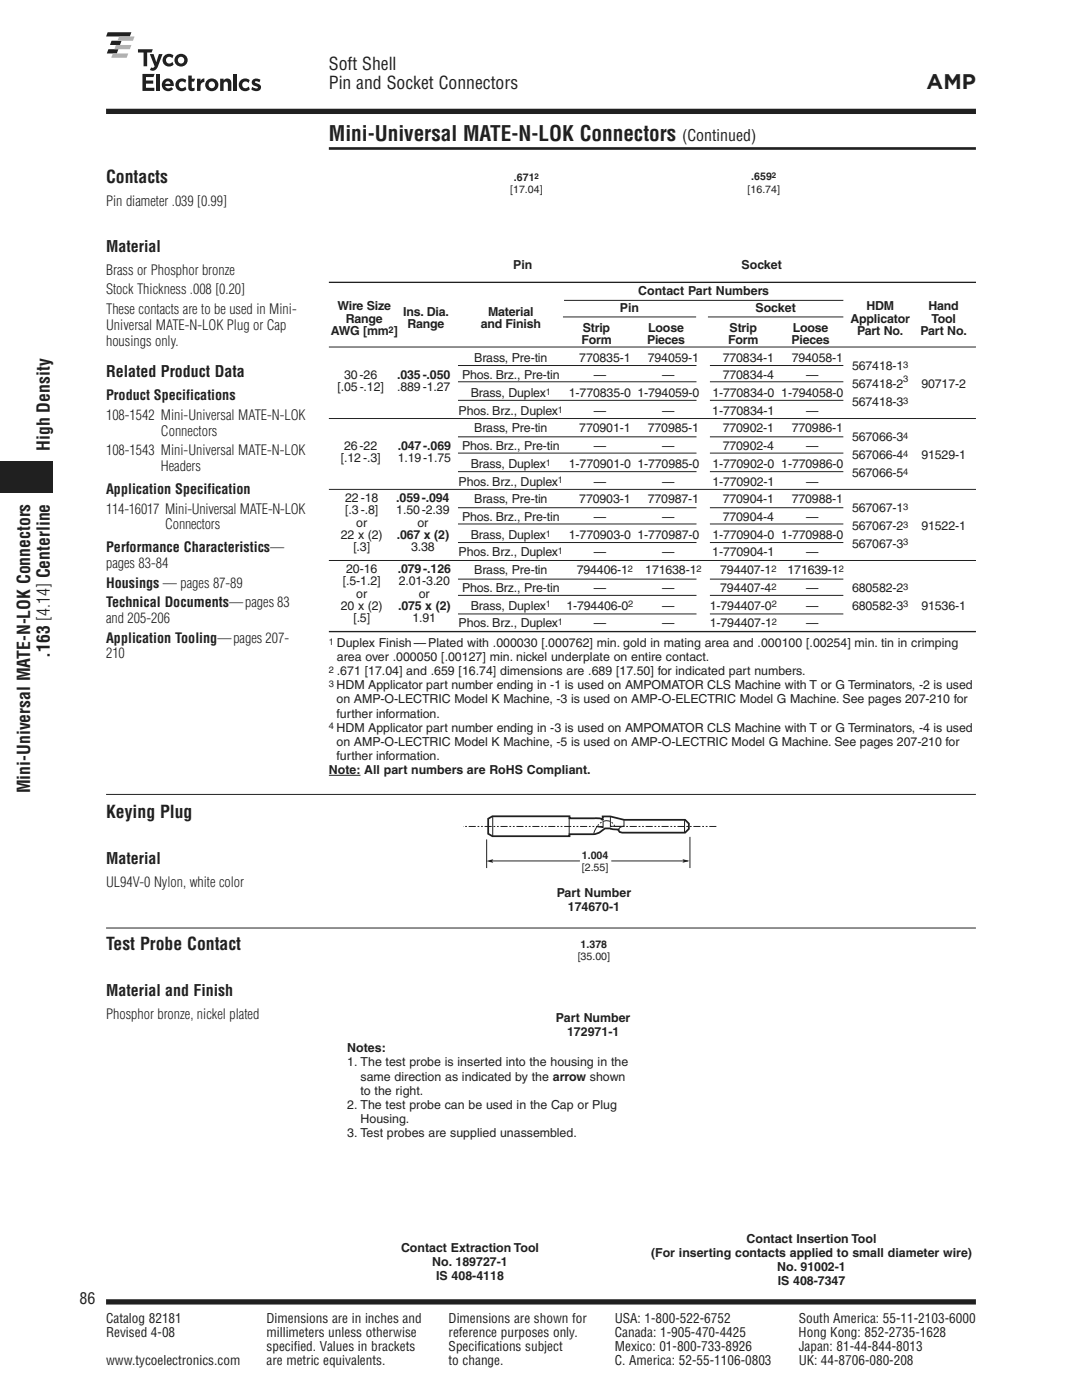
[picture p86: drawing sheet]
<svg xmlns="http://www.w3.org/2000/svg" width="216mm" height="279mm" viewBox="0 0 216 279" stroke-linecap="round" stroke-linejoin="round" font-family="sans-serif">
<defs><g id="words">
<g font-size="4.2" fill="#231f20">
<text x="184.9" y="17.8">AMP</text>
<text x="65.6" y="28">Mini-Universal MATE-N-LOK Connectors</text>
</g>
<g font-size="3.5" fill="#231f20">
<text x="65.6" y="14">Soft Shell</text>
<text x="65.6" y="17.9">Pin and Socket Connectors</text>
<text x="21.2" y="36.5">Contacts</text>
<text x="9.9" y="90" transform="rotate(-90 9.9 90)">High Density</text>
<text x="9.9" y="131.3" transform="rotate(-90 9.9 131.3)">.163 [4.14] Centerline</text>
<text x="6" y="158.3" transform="rotate(-90 6 158.3)">Mini-Universal MATE-N-LOK Connectors</text>
<text x="21.2" y="163.3">Keying Plug</text>
<text x="21.2" y="189.6">Test Probe Contact</text>
</g>
<g font-size="3.2" fill="#231f20">
<text x="136.1" y="28">(Continued)</text>
<text x="21.2" y="50.3">Material</text>
<text x="21.2" y="75.3">Related Product Data</text>
<text x="21.2" y="172.4">Material</text>
<text x="21.2" y="198.8">Material and Finish</text>
<text x="15.9" y="260.3">86</text>
</g>
<g font-size="2.8" fill="#231f20">
<text x="21.2" y="41.1">Pin diameter .039 [0.99]</text>
<text x="21.2" y="54.9">Brass or Phosphor bronze</text>
<text x="21.2" y="58.7">Stock Thickness .008 [0.20]</text>
<text x="21.2" y="62.6">These contacts are to be used in Mini-</text>
<text x="21.2" y="65.8">Universal MATE-N-LOK Plug or Cap</text>
<text x="21.2" y="69">housings only.</text>
<text x="21.2" y="79.9">Product Specifications</text>
<text x="21.2" y="83.8">108-1542 Mini-Universal MATE-N-LOK</text>
<text x="32.1" y="87">Connectors</text>
<text x="21.2" y="90.8">108-1543 Mini-Universal MATE-N-LOK</text>
<text x="32.1" y="94">Headers</text>
<text x="21.2" y="98.6">Application Specification</text>
<text x="21.2" y="102.5">114-16017 Mini-Universal MATE-N-LOK</text>
<text x="33" y="105.7">Connectors</text>
<text x="21.2" y="110.2">Performance Characteristics—</text>
<text x="21.2" y="113.4">pages 83-84</text>
<text x="21.2" y="117.3">Housings — pages 87-89</text>
<text x="21.2" y="121.2">Technical Documents—pages 83</text>
<text x="21.2" y="124.4">and 205-206</text>
<text x="21.2" y="128.2">Application Tooling—pages 207-</text>
<text x="21.2" y="131.4">210</text>
<text x="21.2" y="177">UL94V-0 Nylon, white color</text>
<text x="21.2" y="203.4">Phosphor bronze, nickel plated</text>
</g>
<g font-size="2.6" fill="#231f20">
<text x="21.2" y="264">Catalog 82181</text>
<text x="21.2" y="266.9">Revised 4-08</text>
<text x="53.2" y="264">Dimensions are in inches and</text>
<text x="53.2" y="266.9">millimeters unless otherwise</text>
<text x="53.2" y="269.7">specified. Values in brackets</text>
<text x="89.5" y="264">Dimensions are shown for</text>
<text x="89.5" y="266.9">reference purposes only.</text>
<text x="89.5" y="269.7">Specifications subject</text>
<text x="122.7" y="264">USA: 1-800-522-6752</text>
<text x="122.7" y="266.9">Canada: 1-905-470-4425</text>
<text x="122.7" y="269.7">Mexico: 01-800-733-8926</text>
<text x="159.4" y="266.9">Hong Kong: 852-2735-1628</text>
<text x="159.4" y="264">South America: 55-11-2103-6000</text>
<text x="159.4" y="269.7">Japan: 81-44-844-8013</text>
<text x="21.2" y="272.5">www.tycoelectronics.com</text>
<text x="53.2" y="272.5">are metric equivalents.</text>
<text x="89.5" y="272.5">to change.</text>
<text x="122.7" y="272.5">C. America: 52-55-1106-0803</text>
<text x="159.4" y="272.5">UK: 44-8706-080-208</text>
</g>
<g font-size="2.5" fill="#231f20">
<text x="102.4" y="53.6">Pin</text>
<text x="148" y="53.6">Socket</text>
<text x="127.3" y="59">Contact Part Numbers</text>
<text x="67.3" y="61.9">Wire Size</text>
<text x="69" y="64.4">Range</text>
<text x="80.4" y="63">Ins. Dia.</text>
<text x="81.3" y="65.5">Range</text>
<text x="95.9" y="65.5">and Finish</text>
<text x="97.4" y="63">Material</text>
<text x="123.7" y="62.3">Pin</text>
<text x="150.7" y="62.3">Socket</text>
<text x="169.7" y="64.4">Applicator</text>
<text x="172.9" y="61.9">HDM</text>
<text x="185.3" y="61.9">Hand</text>
<text x="185.9" y="64.4">Tool</text>
<text x="66" y="66.9">AWG [mm ]</text>
<text x="116" y="68.6">Form</text>
<text x="116.3" y="66.2">Strip</text>
<text x="129.1" y="68.6">Pieces</text>
<text x="129.4" y="66.2">Loose</text>
<text x="145.3" y="68.6">Form</text>
<text x="145.6" y="66.2">Strip</text>
<text x="157.9" y="68.6">Pieces</text>
<text x="158.2" y="66.2">Loose</text>
<text x="171" y="66.9">Part No.</text>
<text x="183.7" y="66.9">Part No.</text>
<text x="68.7" y="75.6">30-26</text>
<text x="79.2" y="75.6">.035-.050</text>
<text x="92.2" y="75.7">Phos. Brz., Pre-tin</text>
<text x="94.6" y="72.2">Brass, Pre-tin</text>
<text x="115.6" y="72.2">770835-1</text>
<text x="118.5" y="75.7">—</text>
<text x="129.3" y="72.2">794059-1</text>
<text x="132.1" y="75.7">—</text>
<text x="144.2" y="75.7">770834-4</text>
<text x="144.2" y="72.2">770834-1</text>
<text x="158" y="72.2">794058-1</text>
<text x="160.9" y="75.7">—</text>
<text x="170" y="73.9">567418-1</text>
<text x="170" y="77.5">567418-2</text>
<text x="183.9" y="77.5">90717-2</text>
<text x="67.3" y="78.1">[.05-.12]</text>
<text x="79.2" y="78.1">.889-1.27</text>
<text x="91.5" y="82.8">Phos. Brz., Duplex</text>
<text x="93.9" y="79.2">Brass, Duplex</text>
<text x="113.5" y="79.2">1-770835-0 1-794059-0</text>
<text x="118.5" y="82.8">—</text>
<text x="132.1" y="82.8">—</text>
<text x="142.1" y="82.8">1-770834-1</text>
<text x="142.1" y="79.2">1-770834-0 1-794058-0</text>
<text x="160.9" y="82.8">—</text>
<text x="170" y="81">567418-3</text>
<text x="68.7" y="89.7">26-22</text>
<text x="79.4" y="89.7">.047-.069</text>
<text x="92.2" y="89.8">Phos. Brz., Pre-tin</text>
<text x="94.6" y="86.3">Brass, Pre-tin</text>
<text x="115.6" y="86.3">770901-1</text>
<text x="118.5" y="89.8">—</text>
<text x="129.3" y="86.3">770985-1</text>
<text x="132.1" y="89.8">—</text>
<text x="144.2" y="89.8">770902-4</text>
<text x="144.2" y="86.3">770902-1</text>
<text x="158" y="86.3">770986-1</text>
<text x="160.9" y="89.8">—</text>
<text x="170" y="88.1">567066-3</text>
<text x="68" y="92.2">[.12-.3]</text>
<text x="79.4" y="92.2">1.19-1.75</text>
<text x="93.9" y="93.4">Brass, Duplex</text>
<text x="113.5" y="93.4">1-770901-0 1-770985-0</text>
<text x="142.1" y="93.4">1-770902-0 1-770986-0</text>
<text x="170" y="95.1">567066-5</text>
<text x="170" y="91.6">567066-4</text>
<text x="183.9" y="91.6">91529-1</text>
<text x="68.9" y="100.2">22-18</text>
<text x="79.1" y="100.2">.059-.094</text>
<text x="91.5" y="96.9">Phos. Brz., Duplex</text>
<text x="94.6" y="100.5">Brass, Pre-tin</text>
<text x="115.6" y="100.5">770903-1</text>
<text x="118.5" y="96.9">—</text>
<text x="129.3" y="100.5">770987-1</text>
<text x="132.1" y="96.9">—</text>
<text x="142.1" y="96.9">1-770902-1</text>
<text x="144.2" y="100.5">770904-1</text>
<text x="158" y="100.5">770988-1</text>
<text x="160.9" y="96.9">—</text>
<text x="68" y="107.6">22 x (2)</text>
<text x="68.9" y="102.7">[.3-.8]</text>
<text x="71.1" y="105.1">or</text>
<text x="79.1" y="102.7">1.50-2.39</text>
<text x="79.2" y="107.6">.067 x (2)</text>
<text x="83.3" y="105.1">or</text>
<text x="92.2" y="104">Phos. Brz., Pre-tin</text>
<text x="94" y="107.5">Brass, Duplex</text>
<text x="113.5" y="107.5">1-770903-0 1-770987-0</text>
<text x="118.5" y="104">—</text>
<text x="132.1" y="104">—</text>
<text x="142.1" y="107.5">1-770904-0 1-770988-0</text>
<text x="144.2" y="104">770904-4</text>
<text x="160.9" y="104">—</text>
<text x="170" y="102.2">567067-1</text>
<text x="170" y="105.8">567067-2</text>
<text x="183.9" y="105.8">91522-1</text>
<text x="70.5" y="110.1">[.3]</text>
<text x="82" y="110.1">3.38</text>
<text x="91.5" y="111.1">Phos. Brz., Duplex</text>
<text x="118.5" y="111.1">—</text>
<text x="132.1" y="111.1">—</text>
<text x="142.1" y="111.1">1-770904-1</text>
<text x="160.9" y="111.1">—</text>
<text x="170" y="109.3">567067-3</text>
<text x="68.4" y="116.8">[.5-1.2]</text>
<text x="69.1" y="114.3">20-16</text>
<text x="71.1" y="119.3">or</text>
<text x="79.4" y="114.3">.079-.126</text>
<text x="79.6" y="116.8">2.01-3.20</text>
<text x="83.6" y="119.3">or</text>
<text x="92.2" y="118.1">Phos. Brz., Pre-tin</text>
<text x="94.6" y="114.6">Brass, Pre-tin</text>
<text x="115.1" y="114.6">794406-1</text>
<text x="118.5" y="118.1">—</text>
<text x="128.8" y="114.6">171638-1</text>
<text x="132.1" y="118.1">—</text>
<text x="143.7" y="114.6">794407-1</text>
<text x="143.7" y="118.1">794407-4</text>
<text x="157.1" y="114.6">171639-1</text>
<text x="160.9" y="118.1">—</text>
<text x="170" y="118.1">680582-2</text>
<text x="68" y="121.8">20 x (2)</text>
<text x="70.5" y="124.2">[.5]</text>
<text x="79.4" y="121.8">.075 x (2)</text>
<text x="82.3" y="124.2">1.91</text>
<text x="91.5" y="125.2">Phos. Brz., Duplex</text>
<text x="94" y="121.7">Brass, Duplex</text>
<text x="113" y="121.7">1-794406-0</text>
<text x="118.5" y="125.2">—</text>
<text x="132.1" y="121.7">—</text>
<text x="132.1" y="125.2">—</text>
<text x="141.6" y="121.7">1-794407-0</text>
<text x="141.6" y="125.2">1-794407-1</text>
<text x="160.9" y="121.7">—</text>
<text x="160.9" y="125.2">—</text>
<text x="170" y="121.7">680582-3</text>
<text x="183.9" y="121.7">91536-1</text>
<text x="67.2" y="129.1">Duplex Finish—Plated with .000030 [.000762] min. gold in mating area and .000100 [.00254] min. tin in crimping</text>
<text x="67.2" y="131.9">area over .000050 [.00127] min. nickel underplate on entire contact.</text>
<text x="67.2" y="137.6">HDM Applicator part number ending in -1 is used on AMPOMATOR CLS Machine with T or G Terminators, -2 is used</text>
<text x="67.2" y="134.7">.671 [17.04] and .659 [16.74] dimensions are .689 [17.50] for indicated part numbers.</text>
<text x="67.2" y="140.4">on AMP-O-LECTRIC Model K Machine, -3 is used on AMP-O-ELECTRIC Model G Machine. See pages 207-210 for</text>
<text x="67.2" y="143.2">further information.</text>
<text x="67.2" y="146">HDM Applicator part number ending in -3 is used on AMPOMATOR CLS Machine with T or G Terminators, -4 is used</text>
<text x="67.2" y="148.8">on AMP-O-LECTRIC Model K Machine, -5 is used on AMP-O-LECTRIC Model G Machine. See pages 207-210 for</text>
<text x="65.6" y="154.5">Note: All part numbers are RoHS Compliant.</text>
<text x="67.2" y="151.7">further information.</text>
<text x="111.1" y="179">Part Number</text>
<text x="113.3" y="181.9">174670-1</text>
<text x="69.3" y="210">Notes:</text>
<text x="110.9" y="204">Part Number</text>
<text x="113.2" y="206.8">172971-1</text>
<text x="69.3" y="212.8">1. The test probe is inserted into the housing in the</text>
<text x="71.9" y="215.6">same direction as indicated by the arrow shown</text>
<text x="69.3" y="221.3">2. The test probe can be used in the Cap or Plug</text>
<text x="71.9" y="218.5">to the right.</text>
<text x="69.3" y="226.9">3. Test probes are supplied unassembled.</text>
<text x="71.9" y="224.1">Housing.</text>
<text x="80" y="249.8">Contact Extraction Tool</text>
<text x="129.9" y="250.9">(For inserting contacts applied to small diameter wire)</text>
<text x="149" y="248">Contact Insertion Tool</text>
<text x="86.3" y="252.7">No. 189727-1</text>
<text x="87" y="255.5">IS 408-4118</text>
<text x="155.1" y="253.7">No. 91002-1</text>
<text x="155.2" y="256.5">IS 408-7347</text>
</g>
<g font-size="2.1" fill="#231f20">
<text x="101.8" y="38.6">[17.04]</text>
<text x="102.5" y="36.1">.671</text>
<text x="149.2" y="38.5">[16.74]</text>
<text x="149.9" y="36">.659</text>
<text x="116.1" y="171.4">1.004</text>
<text x="116.1" y="173.9">[2.55]</text>
<text x="115.3" y="191.6">[35.00]</text>
<text x="115.9" y="189.1">1.378</text>
</g>
<g font-size="1.9" fill="#231f20">
<text x="77.6" y="66.4">2</text>
<text x="180.2" y="73.5">3</text>
<text x="180.2" y="76.2">3</text>
<text x="108.9" y="78.8">1</text>
<text x="111.3" y="82.3">1</text>
<text x="180.2" y="80.6">3</text>
<text x="180.2" y="87.6">4</text>
<text x="108.9" y="92.9">1</text>
<text x="180.2" y="91.2">4</text>
<text x="180.2" y="94.7">4</text>
<text x="111.3" y="96.5">1</text>
<text x="180.2" y="101.8">3</text>
<text x="108.9" y="107.1">1</text>
<text x="180.2" y="105.3">3</text>
<text x="111.3" y="110.6">1</text>
<text x="180.2" y="108.9">3</text>
<text x="125.3" y="114.2">2</text>
<text x="139" y="114.2">2</text>
<text x="153.9" y="114.2">2</text>
<text x="153.9" y="117.7">2</text>
<text x="167.4" y="114.2">2</text>
<text x="180.2" y="117.7">3</text>
<text x="108.9" y="121.2">1</text>
<text x="111.3" y="124.8">1</text>
<text x="125.4" y="121.2">2</text>
<text x="154" y="121.2">2</text>
<text x="154" y="124.8">2</text>
<text x="180.2" y="121.2">3</text>
<text x="65.6" y="128.6">1</text>
<text x="65.6" y="134.3">2</text>
<text x="65.6" y="137.1">3</text>
<text x="65.6" y="145.6">4</text>
</g>
<g font-size="1.6" fill="#231f20">
<text x="106.7" y="35.7">2</text>
<text x="154" y="35.6">2</text>
</g>
</g></defs>
<path d="M21.2 259.8h173.5" fill="none" stroke="#231f20" stroke-width="1.1" stroke-linecap="butt"/>
<path d="M65.6 24.9h129.1v4.2h-129.1z" fill="#fff"/>
<path d="M65.6 29.6h129.1" fill="none" stroke="#231f20" stroke-width=".53"/>
<path d="M154.5 6.4h40.2v12.3h-40.2z" fill="#fff"/>
<path d="M21.2 22.2h173.5" fill="none" stroke="#231f20" stroke-width="1.1" stroke-linecap="butt"/>
<path d="M21.2 6.4h40.2v13.8h-40.2z" fill="#fff"/>
<g fill="#231f20">
<path d="M21.5 6.4h4.7l-.3 .9h-4.7z"/>
<path d="M22.3 8.1h2l-.4 .9h-2z"/>
<path d="M21.6 9.8h2l-.3 .9h-2z"/>
</g>
<g fill="#b2b3b7">
<path d="M23.8 7.3h3.1l-.4 .8h-3.1z"/>
<path d="M23.1 9h3.1l-.3 .8h-3.1z"/>
<path d="M22.5 10.7h3.1l-.3 .8h-3.1z"/>
</g>
<g fill="#231f20">
<path d="M29.9 10.8h.7l.6 1.6 .5-1.6h.7l-.9 2.5a1.04 1.04 0 0 1-1.6 .7l.3-.5h.4l.3-.3z"/>
<path d="M27.5 9.8h3l-.3 .7h-.8v2.7h-.8v-2.7h-1.1z"/>
<path d="M32.9 11a1.34 1.34 0 0 1 1.7 .1l-.2 .5a.69 .69 0 0 0-1.1-.1 .69 .69 0 0 0 .1 1.1 .69 .69 0 0 0 1-.3l.2 .6a1.28 1.28 0 0 1-1.8-.1 1.28 1.28 0 0 1 .1-1.8z"/>
<path d="M28.4 14.8h2.5l-.3 .6h-1.5v.7h1.5v.6h-1.5v.8h1.7v.6h-2.4z"/>
<path d="M31.2 14.8h.7v3.3h-.7z"/>
<path d="M37.6 15.1h.7v.6h.6l-.2 .6h-.4v1a.33 .33 0 0 0 .5 .2v.5l-.3 .2a.7 .7 0 0 1-.9-.7z"/>
<path d="M43.9 15.7h.7v.4a.84 .84 0 0 1 1-.4 .84 .84 0 0 1 .6 .9v1.5h-.7l-.1-1.6a.43 .43 0 0 0-.7 0l-.1 1.6h-.7z"/>
<path d="M46.6 14.8h.7v.6h-.7z"/>
<path d="M46.6 15.7h.7v2.4h-.7z"/>
<path d="M50.5 15.9a1.33 1.33 0 0 1 1.5 0l-.2 .5-.3-.1a.45 .45 0 0 0-.6 .1l.1 .1a1.06 1.06 0 0 1 1 1.2 1.31 1.31 0 0 1-1.9 .1l.2-.5 .3 .2a.58 .58 0 0 0 .9 0l-.2-.2a1.03 1.03 0 0 1-1-1.2z"/>
<path d="M35.5 15.9a1.34 1.34 0 0 1 1.7 .1l-.2 .6a.69 .69 0 0 0-1.1-.2 .69 .69 0 0 0 .1 1.1 .69 .69 0 0 0 1-.2l.2 .5a1.28 1.28 0 0 1-1.9 0 1.28 1.28 0 0 1 .2-1.9z"/>
<path d="M48.1 15.9a1.34 1.34 0 0 1 1.7 .1l-.2 .6a.69 .69 0 0 0-1.1-.2 .69 .69 0 0 0 .1 1.1 .69 .69 0 0 0 1-.2l.2 .5a1.28 1.28 0 0 1-1.8 0 1.28 1.28 0 0 1 .1-1.9z"/>
<path d="M39.3 15.7h.7v.5a.75 .75 0 0 1 .8-.5v.7a.72 .72 0 0 0-.8 .8v.9h-.7z"/>
<path d="M-.1 92.1h10.7v6.3h-10.7z"/>
<path d="M35.5 12a.66 .66 0 0 1 1.3 0 .66 .66 0 0 1-1.3 0zM34.8 12a1.3 1.3 0 0 0 2.6 0 1.3 1.3 0 0 0-2.6 0z"/>
<path d="M33.2 16.3a.51 .51 0 0 1 .8 .4h-1zM32.8 15.9a1.29 1.29 0 0 0-.2 1.9 1.29 1.29 0 0 0 2-.1l-.4-.3-.2 .1a.66 .66 0 0 1-1-.3h1.7a1.22 1.22 0 0 0-.5-1.3 1.22 1.22 0 0 0-1.4 0z"/>
<path d="M41.6 16.9a.66 .66 0 0 1 1.3 0 .66 .66 0 0 1-1.3 0zM41 17a1.3 1.3 0 0 0 2.6 0 1.3 1.3 0 0 0-2.6 0z"/>
</g>
<g fill="#fff">
<path d="M130.2 228.3h63.6v17.9h-63.6z"/>
<path d="M21.2 33.9h40.2v107.7h-40.2z"/>
<path d="M21.2 160.6h40.2v24.9h-40.2z"/>
<path d="M21.2 187h40.2v24.8h-40.2z"/>
<path d="M68.9 207.9h58.8v21.4h-58.8z"/>
<path d="M66 32.5h128.9v21.1h-128.9z"/>
</g>
<path d="M97.4 163.4l.8-.5h15.4v.4h5.2a1.51 1.51 0 0 1 1.5 .4v-.8h1.5a15.8 15.8 0 0 0 6.6 .7h8.3l.8 .8v1l-.8 .8h-12.2a.81 .81 0 0 1-1.1-.7h-1a2.44 2.44 0 0 0-2.9 .7l-1.1 .3h-4.8v.4h-15.4l-.8-.5z" fill="none" stroke="#231f20" stroke-width=".35"/>
<path d="M97.1 167.5v5.7M97.7 171.8h18M98.3 163v3.8M113.6 163.2v3.4M120.3 163.8v1.4l-1.2-.2M121.8 163v1.9h2.7v-1.2M122 171.8h15.2M124.5 164.9a.9 .9 0 0 0-1 .6M136.6 163.7v2.4M137.7 167v6.2" fill="none" stroke="#231f20" stroke-width=".2"/>
<path d="M118.5 166.4a3.2 3.2 0 0 1 2.4-2.6 1.73 1.73 0 0 1 1.7 1M120.3 164.9h-27.8M142.9 164.9h-21.1" fill="none" stroke="#231f20" stroke-width=".2" stroke-dasharray="1.4 .4 .4 .4 .4 .4" stroke-linecap="butt"/>
<g fill="#231f20">
<path d="M97 171.8l1.4-.3-.2 .3 .2 .4z"/>
<path d="M136.2 171.5l1.4 .3-1.4 .4 .2-.4z"/>
</g>
<g fill="#fff">
<path d="M77.9 187.1h89.1v14.6h-89.1z"/>
<path d="M134.6 207.9h54.5v19.4h-54.5z"/>
<path d="M65.6 232.1h58.9v15.4h-58.9z"/>
<path d="M100.6 34.2h8.9v6h-8.9z"/>
<path d="M147.9 34.1h9v6h-9z"/>
<path d="M114 187.2h9v6h-9z"/>
<path d="M98.4 176.9h40.2v7.1h-40.2z"/>
<path d="M98.3 201.9h40.2v6.1h-40.2z"/>
<path d="M88.9 51.5h30.9v4.2h-30.9z"/>
<path d="M137.9 51.5h28.2v3.9h-28.2z"/>
</g>
<g fill="none" stroke="#231f20" stroke-width=".2">
<path d="M112.5 59.9h55.8M65.6 69.3h129.1M91.4 76.2h47.6M91.4 72.9h47.6M91.4 79.9h47.6M112.3 63.3h26.6M141.3 63.3h27M141.7 76.2h26.6M141.7 72.9h26.6M141.7 79.9h26.6M65.6 83.5h129.1M65.6 97.7h129.1"/>
<path d="M91.4 90.4h47.6M91.4 87.2h47.6M91.4 94.1h47.6M141.7 90.4h26.6M141.7 87.2h26.6M141.7 94.1h26.6M65.6 111.9h129.1M91.4 118.8h47.6M91.4 104.6h47.6M91.4 115.6h47.6M91.4 101.3h47.6M91.4 108.3h47.6"/>
<path d="M141.7 118.8h26.6M141.7 104.6h26.6M141.7 115.6h26.6M141.7 101.3h26.6M141.7 108.3h26.6M91.4 122.5h47.6M141.7 122.5h26.6M21.2 158.5h173.5M65.6 154.7h6.3M21.2 185.2h173.5"/>
</g>
<path d="M65.6 56.3h129.2M65.6 126h129.1" fill="none" stroke="#231f20" stroke-width=".26"/>
<use href="#words"/>
</svg>
